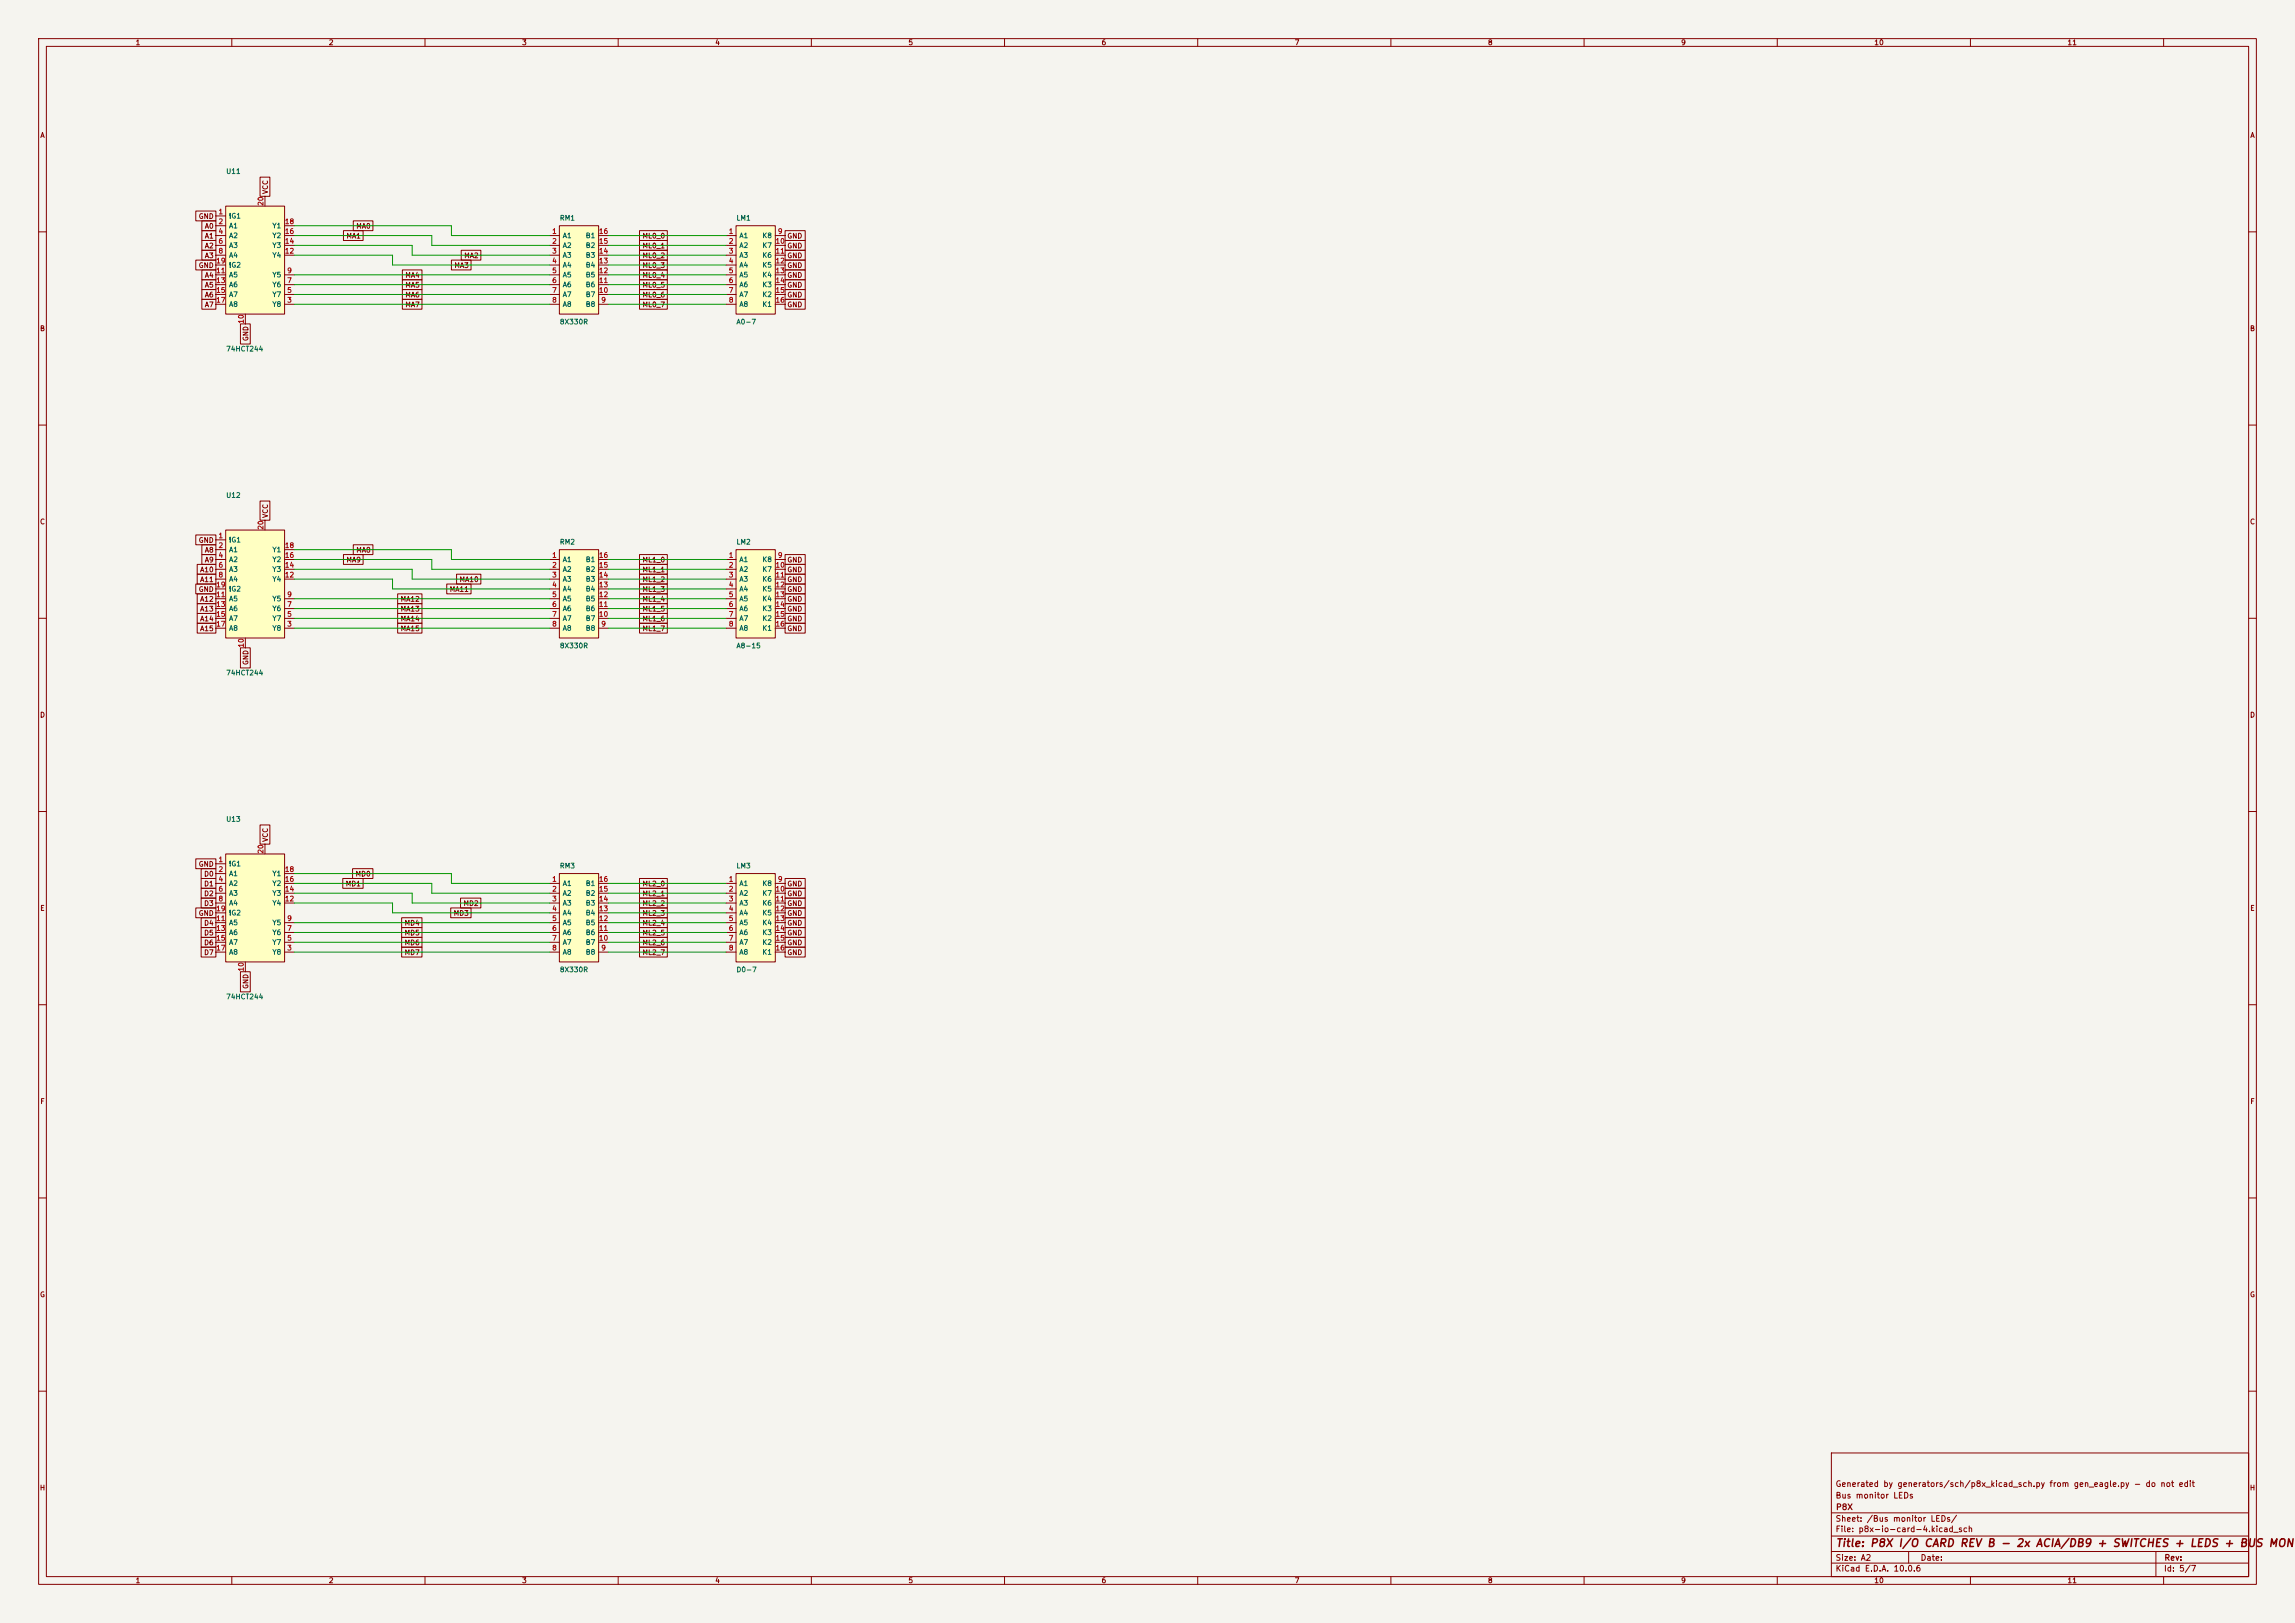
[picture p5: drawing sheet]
<svg xmlns="http://www.w3.org/2000/svg" width="594mm" height="420mm" viewBox="0 0 594 420" stroke-linecap="round" stroke-linejoin="round" font-family="sans-serif">
<defs><g id="words">
<text font-size="2" fill="#840000" x="475" y="400.8">Title: P8X I/O CARD REV B - 2x ACIA/DB9 + SWITCHES + LEDS + BUS MONIT</text>
<g font-size="1.5" fill="#840000">
<text x="475" y="388.1">Bus monitor LEDs</text>
<text x="475" y="385.1">Generated by generators/sch/p8x_kicad_sch.py from gen_eagle.py - do not edit</text>
<text x="475" y="394.1">Sheet: /Bus monitor LEDs/</text>
<text x="475.1" y="391.1">P8X</text>
<text x="475" y="396.8">File: p8x-io-card-4.kicad_sch</text>
<text x="475" y="407">KiCad E.D.A. 10.0.6</text>
<text x="475" y="404.2">Size: A2</text>
<text x="497" y="404.2">Date:</text>
<text x="560" y="407">Id: 5/7</text>
<text x="560.1" y="404.2">Rev:</text>
</g>
<g font-size="1.3" fill="#840000">
<text x="35" y="12">1</text>
<text x="85" y="12">2</text>
<text x="135" y="12">3</text>
<text x="185" y="12">4</text>
<text x="235" y="12">5</text>
<text x="285" y="12">6</text>
<text x="335" y="12">7</text>
<text x="385" y="12">8</text>
<text x="435" y="12">9</text>
<text x="485" y="12">10</text>
<text x="535" y="12">11</text>
<text x="10.3" y="36">A</text>
<text x="582.3" y="36">A</text>
<text x="69.6" y="50.4" transform="rotate(-90 69.6 50.4)">VCC</text>
<text x="51.3" y="56.9">GND</text>
<text x="52.9" y="59.5">A0</text>
<text x="92.1" y="59.5">MA0</text>
<text x="52.9" y="62">A1</text>
<text x="52.9" y="64.6">A2</text>
<text x="89.5" y="62">MA1</text>
<text x="166.2" y="62">ML0_0</text>
<text x="166.2" y="64.6">ML0_1</text>
<text x="203.6" y="62">GND</text>
<text x="203.6" y="64.6">GND</text>
<text x="51.3" y="69.6">GND</text>
<text x="52.9" y="67.1">A3</text>
<text x="117.5" y="69.6">MA3</text>
<text x="120" y="67.1">MA2</text>
<text x="166.2" y="69.6">ML0_3</text>
<text x="166.2" y="67.1">ML0_2</text>
<text x="203.6" y="67.1">GND</text>
<text x="203.6" y="69.6">GND</text>
<text x="52.9" y="72.2">A4</text>
<text x="52.9" y="74.7">A5</text>
<text x="52.9" y="77.3">A6</text>
<text x="104.8" y="77.3">MA6</text>
<text x="104.8" y="74.7">MA5</text>
<text x="104.8" y="72.2">MA4</text>
<text x="166.2" y="72.2">ML0_4</text>
<text x="166.2" y="74.7">ML0_5</text>
<text x="166.2" y="77.3">ML0_6</text>
<text x="203.6" y="72.2">GND</text>
<text x="203.6" y="74.7">GND</text>
<text x="203.6" y="77.3">GND</text>
<text x="52.9" y="79.8">A7</text>
<text x="104.8" y="79.8">MA7</text>
<text x="166.2" y="79.8">ML0_7</text>
<text x="203.6" y="79.8">GND</text>
<text x="10.2" y="86">B</text>
<text x="64.6" y="88.4" transform="rotate(-90 64.6 88.4)">GND</text>
<text x="582.2" y="86">B</text>
<text x="10.2" y="136">C</text>
<text x="69.6" y="134.2" transform="rotate(-90 69.6 134.2)">VCC</text>
<text x="582.2" y="136">C</text>
<text x="51.3" y="140.8">GND</text>
<text x="52.9" y="143.3">A8</text>
<text x="92.1" y="143.3">MA8</text>
<text x="51.7" y="148.4">A10</text>
<text x="52.9" y="145.8">A9</text>
<text x="89.5" y="145.8">MA9</text>
<text x="166.2" y="148.4">ML1_1</text>
<text x="166.2" y="145.8">ML1_0</text>
<text x="203.6" y="145.8">GND</text>
<text x="203.6" y="148.4">GND</text>
<text x="51.3" y="153.5">GND</text>
<text x="51.7" y="156">A12</text>
<text x="51.7" y="150.9">A11</text>
<text x="103.6" y="156">MA12</text>
<text x="116.3" y="153.5">MA11</text>
<text x="118.8" y="150.9">MA10</text>
<text x="166.2" y="150.9">ML1_2</text>
<text x="166.2" y="156">ML1_4</text>
<text x="166.2" y="153.5">ML1_3</text>
<text x="203.6" y="153.5">GND</text>
<text x="203.6" y="156">GND</text>
<text x="203.6" y="150.9">GND</text>
<text x="51.7" y="158.5">A13</text>
<text x="51.7" y="161.1">A14</text>
<text x="103.6" y="158.5">MA13</text>
<text x="103.6" y="161.1">MA14</text>
<text x="166.2" y="161.1">ML1_6</text>
<text x="166.2" y="158.5">ML1_5</text>
<text x="203.6" y="161.1">GND</text>
<text x="203.6" y="158.5">GND</text>
<text x="51.7" y="163.6">A15</text>
<text x="103.6" y="163.6">MA15</text>
<text x="166.2" y="163.6">ML1_7</text>
<text x="203.6" y="163.6">GND</text>
<text x="64.6" y="172.2" transform="rotate(-90 64.6 172.2)">GND</text>
<text x="10.2" y="186">D</text>
<text x="582.2" y="186">D</text>
<text x="69.6" y="218" transform="rotate(-90 69.6 218)">VCC</text>
<text x="51.3" y="224.6">GND</text>
<text x="52.7" y="227.1">D0</text>
<text x="91.9" y="227.1">MD0</text>
<text x="52.7" y="229.7">D1</text>
<text x="52.7" y="232.2">D2</text>
<text x="89.3" y="229.7">MD1</text>
<text x="166.2" y="229.7">ML2_0</text>
<text x="166.2" y="232.2">ML2_1</text>
<text x="203.6" y="232.2">GND</text>
<text x="203.6" y="229.7">GND</text>
<text x="10.3" y="236">E</text>
<text x="51.3" y="237.3">GND</text>
<text x="52.7" y="234.7">D3</text>
<text x="52.7" y="239.8">D4</text>
<text x="104.6" y="239.8">MD4</text>
<text x="117.3" y="237.3">MD3</text>
<text x="119.8" y="234.7">MD2</text>
<text x="166.2" y="237.3">ML2_3</text>
<text x="166.2" y="239.8">ML2_4</text>
<text x="166.2" y="234.7">ML2_2</text>
<text x="203.6" y="239.8">GND</text>
<text x="203.6" y="237.3">GND</text>
<text x="203.6" y="234.7">GND</text>
<text x="582.3" y="236">E</text>
<text x="52.7" y="242.4">D5</text>
<text x="52.7" y="244.9">D6</text>
<text x="104.6" y="244.9">MD6</text>
<text x="104.6" y="242.4">MD5</text>
<text x="166.2" y="242.4">ML2_5</text>
<text x="166.2" y="244.9">ML2_6</text>
<text x="203.6" y="244.9">GND</text>
<text x="203.6" y="242.4">GND</text>
<text x="52.7" y="247.4">D7</text>
<text x="104.6" y="247.4">MD7</text>
<text x="166.2" y="247.4">ML2_7</text>
<text x="203.6" y="247.4">GND</text>
<text x="64.6" y="256" transform="rotate(-90 64.6 256)">GND</text>
<text x="10.3" y="286">F</text>
<text x="582.3" y="286">F</text>
<text x="10.2" y="336">G</text>
<text x="582.2" y="336">G</text>
<text x="10.2" y="386">H</text>
<text x="582.2" y="386">H</text>
<text x="35" y="410">1</text>
<text x="85" y="410">2</text>
<text x="135" y="410">3</text>
<text x="185" y="410">4</text>
<text x="235" y="410">5</text>
<text x="285" y="410">6</text>
<text x="335" y="410">7</text>
<text x="385" y="410">8</text>
<text x="435" y="410">9</text>
<text x="485" y="410">10</text>
<text x="535" y="410">11</text>
</g>
<g font-size="1.3" fill="#006464">
<text x="58.4" y="45.3">U11</text>
<text x="59.2" y="56.8">!G1</text>
<text x="59.2" y="59.4">A1</text>
<text x="70.4" y="59.4">Y1</text>
<text x="144.8" y="57.4">RM1</text>
<text x="190.5" y="57.4">LM1</text>
<text x="59.2" y="61.9">A2</text>
<text x="59.2" y="64.5">A3</text>
<text x="70.4" y="64.5">Y3</text>
<text x="70.4" y="61.9">Y2</text>
<text x="145.5" y="61.9">A1</text>
<text x="145.5" y="64.5">A2</text>
<text x="151.5" y="64.5">B2</text>
<text x="151.5" y="61.9">B1</text>
<text x="191.2" y="61.9">A1</text>
<text x="191.2" y="64.5">A2</text>
<text x="197.2" y="61.9">K8</text>
<text x="197.2" y="64.5">K7</text>
<text x="59.2" y="67">A4</text>
<text x="59.2" y="69.5">!G2</text>
<text x="70.4" y="67">Y4</text>
<text x="145.5" y="67">A3</text>
<text x="145.5" y="69.5">A4</text>
<text x="151.5" y="69.5">B4</text>
<text x="151.5" y="67">B3</text>
<text x="191.2" y="67">A3</text>
<text x="191.2" y="69.5">A4</text>
<text x="197.2" y="67">K6</text>
<text x="197.2" y="69.5">K5</text>
<text x="59.2" y="72.1">A5</text>
<text x="59.2" y="74.6">A6</text>
<text x="59.2" y="77.2">A7</text>
<text x="70.4" y="77.2">Y7</text>
<text x="70.4" y="74.6">Y6</text>
<text x="70.4" y="72.1">Y5</text>
<text x="145.5" y="72.1">A5</text>
<text x="145.5" y="74.6">A6</text>
<text x="145.5" y="77.2">A7</text>
<text x="151.5" y="77.2">B7</text>
<text x="151.5" y="74.6">B6</text>
<text x="151.5" y="72.1">B5</text>
<text x="191.2" y="72.1">A5</text>
<text x="191.2" y="74.6">A6</text>
<text x="191.2" y="77.2">A7</text>
<text x="197.2" y="72.1">K4</text>
<text x="197.2" y="74.6">K3</text>
<text x="197.2" y="77.2">K2</text>
<text x="59.2" y="79.7">A8</text>
<text x="70.4" y="79.7">Y8</text>
<text x="145.5" y="79.7">A8</text>
<text x="151.5" y="79.7">B8</text>
<text x="191.2" y="79.7">A8</text>
<text x="197.2" y="79.7">K1</text>
<text x="144.8" y="84.2">8X330R</text>
<text x="190.5" y="84.2">A0-7</text>
<text x="58.4" y="91.2">74HCT244</text>
<text x="58.4" y="129.1">U12</text>
<text x="59.2" y="140.7">!G1</text>
<text x="59.2" y="143.2">A1</text>
<text x="70.4" y="143.2">Y1</text>
<text x="144.8" y="141.2">RM2</text>
<text x="190.5" y="141.2">LM2</text>
<text x="59.2" y="145.7">A2</text>
<text x="59.2" y="148.3">A3</text>
<text x="70.4" y="148.3">Y3</text>
<text x="70.4" y="145.7">Y2</text>
<text x="145.5" y="145.7">A1</text>
<text x="145.5" y="148.3">A2</text>
<text x="151.5" y="148.3">B2</text>
<text x="151.5" y="145.7">B1</text>
<text x="191.2" y="145.7">A1</text>
<text x="191.2" y="148.3">A2</text>
<text x="197.2" y="145.7">K8</text>
<text x="197.2" y="148.3">K7</text>
<text x="59.2" y="150.8">A4</text>
<text x="59.2" y="155.9">A5</text>
<text x="59.2" y="153.4">!G2</text>
<text x="70.4" y="155.9">Y5</text>
<text x="70.4" y="150.8">Y4</text>
<text x="145.5" y="150.8">A3</text>
<text x="145.5" y="153.4">A4</text>
<text x="145.5" y="155.9">A5</text>
<text x="151.5" y="155.9">B5</text>
<text x="151.5" y="153.4">B4</text>
<text x="151.5" y="150.8">B3</text>
<text x="191.2" y="150.8">A3</text>
<text x="191.2" y="153.4">A4</text>
<text x="191.2" y="155.9">A5</text>
<text x="197.2" y="150.8">K6</text>
<text x="197.2" y="153.4">K5</text>
<text x="197.2" y="155.9">K4</text>
<text x="59.2" y="158.4">A6</text>
<text x="59.2" y="161">A7</text>
<text x="70.4" y="161">Y7</text>
<text x="70.4" y="158.4">Y6</text>
<text x="145.5" y="158.4">A6</text>
<text x="145.5" y="161">A7</text>
<text x="151.5" y="161">B7</text>
<text x="151.5" y="158.4">B6</text>
<text x="191.2" y="158.4">A6</text>
<text x="191.2" y="161">A7</text>
<text x="197.2" y="158.4">K3</text>
<text x="197.2" y="161">K2</text>
<text x="59.2" y="163.5">A8</text>
<text x="70.4" y="163.5">Y8</text>
<text x="145.5" y="163.5">A8</text>
<text x="151.5" y="163.5">B8</text>
<text x="191.2" y="163.5">A8</text>
<text x="197.2" y="163.5">K1</text>
<text x="144.8" y="168.1">8X330R</text>
<text x="190.5" y="168.1">A8-15</text>
<text x="58.4" y="175.1">74HCT244</text>
<text x="58.4" y="212.9">U13</text>
<text x="59.2" y="224.5">!G1</text>
<text x="59.2" y="227">A1</text>
<text x="70.4" y="227">Y1</text>
<text x="144.8" y="225">RM3</text>
<text x="190.5" y="225">LM3</text>
<text x="59.2" y="229.6">A2</text>
<text x="59.2" y="232.1">A3</text>
<text x="70.4" y="232.1">Y3</text>
<text x="70.4" y="229.6">Y2</text>
<text x="145.5" y="229.6">A1</text>
<text x="145.5" y="232.1">A2</text>
<text x="151.5" y="232.1">B2</text>
<text x="151.5" y="229.6">B1</text>
<text x="191.2" y="229.6">A1</text>
<text x="191.2" y="232.1">A2</text>
<text x="197.2" y="229.6">K8</text>
<text x="197.2" y="232.1">K7</text>
<text x="59.2" y="234.6">A4</text>
<text x="59.2" y="239.7">A5</text>
<text x="59.2" y="237.2">!G2</text>
<text x="70.4" y="239.7">Y5</text>
<text x="70.4" y="234.6">Y4</text>
<text x="145.5" y="234.6">A3</text>
<text x="145.5" y="237.2">A4</text>
<text x="145.5" y="239.7">A5</text>
<text x="151.5" y="239.7">B5</text>
<text x="151.5" y="237.2">B4</text>
<text x="151.5" y="234.6">B3</text>
<text x="191.2" y="234.6">A3</text>
<text x="191.2" y="237.2">A4</text>
<text x="191.2" y="239.7">A5</text>
<text x="197.2" y="234.6">K6</text>
<text x="197.2" y="237.2">K5</text>
<text x="197.2" y="239.7">K4</text>
<text x="59.2" y="242.3">A6</text>
<text x="59.2" y="244.8">A7</text>
<text x="70.4" y="244.8">Y7</text>
<text x="70.4" y="242.3">Y6</text>
<text x="145.5" y="242.3">A6</text>
<text x="145.5" y="244.8">A7</text>
<text x="151.5" y="244.8">B7</text>
<text x="151.5" y="242.3">B6</text>
<text x="191.2" y="242.3">A6</text>
<text x="191.2" y="244.8">A7</text>
<text x="197.2" y="242.3">K3</text>
<text x="197.2" y="244.8">K2</text>
<text x="59.2" y="247.3">A8</text>
<text x="70.4" y="247.3">Y8</text>
<text x="144.8" y="251.9">8X330R</text>
<text x="145.5" y="247.3">A8</text>
<text x="151.5" y="247.3">B8</text>
<text x="190.5" y="251.9">D0-7</text>
<text x="191.2" y="247.3">A8</text>
<text x="197.2" y="247.3">K1</text>
<text x="58.4" y="258.9">74HCT244</text>
</g>
<g font-size="1.3" fill="#a90000">
<text x="68.4" y="53.4" transform="rotate(-90 68.4 53.4)">20</text>
<text x="56.4" y="55.7">1</text>
<text x="56.4" y="58.3">2</text>
<text x="73.6" y="58.3">18</text>
<text x="56.4" y="60.8">4</text>
<text x="56.4" y="63.4">6</text>
<text x="56.4" y="65.9">8</text>
<text x="73.6" y="65.9">12</text>
<text x="73.6" y="63.4">14</text>
<text x="73.6" y="60.8">16</text>
<text x="142.8" y="60.8">1</text>
<text x="142.8" y="63.4">2</text>
<text x="142.8" y="65.9">3</text>
<text x="154.9" y="65.9">14</text>
<text x="154.9" y="63.4">15</text>
<text x="154.9" y="60.8">16</text>
<text x="188.5" y="60.8">1</text>
<text x="188.5" y="63.4">2</text>
<text x="188.5" y="65.9">3</text>
<text x="200.6" y="63.4">10</text>
<text x="200.6" y="65.9">11</text>
<text x="201.2" y="60.8">9</text>
<text x="55.8" y="71">11</text>
<text x="55.8" y="68.4">19</text>
<text x="74.2" y="71">9</text>
<text x="142.8" y="68.4">4</text>
<text x="142.8" y="71">5</text>
<text x="154.9" y="71">12</text>
<text x="154.9" y="68.4">13</text>
<text x="188.5" y="68.4">4</text>
<text x="188.5" y="71">5</text>
<text x="200.6" y="68.4">12</text>
<text x="200.6" y="71">13</text>
<text x="55.8" y="73.5">13</text>
<text x="55.8" y="76.1">15</text>
<text x="74.2" y="76.1">5</text>
<text x="74.2" y="73.5">7</text>
<text x="142.8" y="73.5">6</text>
<text x="142.8" y="76.1">7</text>
<text x="154.9" y="76.1">10</text>
<text x="154.9" y="73.5">11</text>
<text x="188.5" y="73.5">6</text>
<text x="188.5" y="76.1">7</text>
<text x="200.6" y="73.5">14</text>
<text x="200.6" y="76.1">15</text>
<text x="55.8" y="78.6">17</text>
<text x="63.4" y="83.9" transform="rotate(-90 63.4 83.9)">10</text>
<text x="74.2" y="78.6">3</text>
<text x="142.8" y="78.6">8</text>
<text x="155.5" y="78.6">9</text>
<text x="188.5" y="78.6">8</text>
<text x="200.6" y="78.6">16</text>
<text x="68.4" y="137.2" transform="rotate(-90 68.4 137.2)">20</text>
<text x="56.4" y="139.6">1</text>
<text x="56.4" y="142.1">2</text>
<text x="73.6" y="142.1">18</text>
<text x="56.4" y="144.6">4</text>
<text x="56.4" y="147.2">6</text>
<text x="56.4" y="149.7">8</text>
<text x="73.6" y="149.7">12</text>
<text x="73.6" y="147.2">14</text>
<text x="73.6" y="144.6">16</text>
<text x="142.8" y="144.6">1</text>
<text x="142.8" y="147.2">2</text>
<text x="142.8" y="149.7">3</text>
<text x="154.9" y="149.7">14</text>
<text x="154.9" y="147.2">15</text>
<text x="154.9" y="144.6">16</text>
<text x="188.5" y="144.6">1</text>
<text x="188.5" y="147.2">2</text>
<text x="188.5" y="149.7">3</text>
<text x="200.6" y="147.2">10</text>
<text x="200.6" y="149.7">11</text>
<text x="201.2" y="144.6">9</text>
<text x="55.8" y="154.8">11</text>
<text x="55.8" y="152.3">19</text>
<text x="74.2" y="154.8">9</text>
<text x="142.8" y="152.3">4</text>
<text x="142.8" y="154.8">5</text>
<text x="154.9" y="154.8">12</text>
<text x="154.9" y="152.3">13</text>
<text x="188.5" y="152.3">4</text>
<text x="188.5" y="154.8">5</text>
<text x="200.6" y="152.3">12</text>
<text x="200.6" y="154.8">13</text>
<text x="55.8" y="157.3">13</text>
<text x="55.8" y="159.9">15</text>
<text x="74.2" y="159.9">5</text>
<text x="74.2" y="157.3">7</text>
<text x="142.8" y="157.3">6</text>
<text x="142.8" y="159.9">7</text>
<text x="154.9" y="159.9">10</text>
<text x="154.9" y="157.3">11</text>
<text x="188.5" y="157.3">6</text>
<text x="188.5" y="159.9">7</text>
<text x="200.6" y="157.3">14</text>
<text x="200.6" y="159.9">15</text>
<text x="55.8" y="162.4">17</text>
<text x="63.4" y="167.7" transform="rotate(-90 63.4 167.7)">10</text>
<text x="74.2" y="162.4">3</text>
<text x="142.8" y="162.4">8</text>
<text x="155.5" y="162.4">9</text>
<text x="188.5" y="162.4">8</text>
<text x="200.6" y="162.4">16</text>
<text x="68.4" y="221" transform="rotate(-90 68.4 221)">20</text>
<text x="56.4" y="223.4">1</text>
<text x="56.4" y="225.9">2</text>
<text x="73.6" y="225.9">18</text>
<text x="56.4" y="228.5">4</text>
<text x="56.4" y="231">6</text>
<text x="56.4" y="233.5">8</text>
<text x="73.6" y="233.5">12</text>
<text x="73.6" y="231">14</text>
<text x="73.6" y="228.5">16</text>
<text x="142.8" y="228.5">1</text>
<text x="142.8" y="231">2</text>
<text x="142.8" y="233.5">3</text>
<text x="154.9" y="233.5">14</text>
<text x="154.9" y="231">15</text>
<text x="154.9" y="228.5">16</text>
<text x="188.5" y="228.5">1</text>
<text x="188.5" y="231">2</text>
<text x="188.5" y="233.5">3</text>
<text x="200.6" y="231">10</text>
<text x="200.6" y="233.5">11</text>
<text x="201.2" y="228.5">9</text>
<text x="55.8" y="238.6">11</text>
<text x="55.8" y="236.1">19</text>
<text x="74.2" y="238.6">9</text>
<text x="142.8" y="236.1">4</text>
<text x="142.8" y="238.6">5</text>
<text x="154.9" y="238.6">12</text>
<text x="154.9" y="236.1">13</text>
<text x="188.5" y="236.1">4</text>
<text x="188.5" y="238.6">5</text>
<text x="200.6" y="236.1">12</text>
<text x="200.6" y="238.6">13</text>
<text x="55.8" y="241.2">13</text>
<text x="55.8" y="243.7">15</text>
<text x="74.2" y="243.7">5</text>
<text x="74.2" y="241.2">7</text>
<text x="142.8" y="241.2">6</text>
<text x="142.8" y="243.7">7</text>
<text x="154.9" y="243.7">10</text>
<text x="154.9" y="241.2">11</text>
<text x="188.5" y="241.2">6</text>
<text x="188.5" y="243.7">7</text>
<text x="200.6" y="241.2">14</text>
<text x="200.6" y="243.7">15</text>
<text x="55.8" y="246.2">17</text>
<text x="63.4" y="251.5" transform="rotate(-90 63.4 251.5)">10</text>
<text x="74.2" y="246.2">3</text>
<text x="142.8" y="246.2">8</text>
<text x="155.5" y="246.2">9</text>
<text x="188.5" y="246.2">8</text>
<text x="200.6" y="246.2">16</text>
</g>
</g></defs>
<path d="M0 0h594v420h-594z" fill="#f5f4ef" stroke="#f5f4ef" stroke-width=".26"/>
<g fill="none" stroke="#840000" stroke-width=".26">
<path d="M10 10h574v400h-574zM12 12h570v396h-570zM60 10v2M110 10v2M160 10v2M210 10v2M260 10v2M310 10v2M360 10v2M410 10v2M460 10v2M510 10v2"/>
<path d="M560 10v2M10 60h2M582 60h2M10 110h2M582 110h2M10 160h2M582 160h2M10 210h2M582 210h2M10 260h2M582 260h2M10 310h2"/>
<path d="M582 310h2M10 360h2M474 376h108v32h-108zM582 360h2M474 397.5h108M474 391.5h108M60 408v2M110 408v2M160 408v2M210 408v2M260 408v2M310 408v2"/>
<path d="M360 408v2M410 408v2M460 408v2M474 404.5h108M474 401.5h108M494 401.5v3M510 408v2M558 401.5v6.5M560 408v2"/>
</g>
<path d="M58.4 221h15.3v27.9h-15.3z" fill="#ffffc2"/>
<g fill="none" stroke="#840000" stroke-width=".26">
<path d="M68.6 218.4v2.6M55.9 223.5h2.5M55.9 226.1h2.5M55.9 228.6h2.5M55.9 231.1h2.5M55.9 233.7h2.5M55.9 238.8h2.5M55.9 236.2h2.5M58.4 221h15.3v27.9h-15.3zM73.7 226.1h2.5M73.7 228.6h2.5M73.7 231.1h2.5"/>
<path d="M73.7 233.7h2.5M73.7 238.8h2.5M55.9 246.4h2.5M55.9 243.8h2.5M55.9 241.3h2.5M63.5 248.9v2.6M73.7 246.4h2.5M73.7 243.8h2.5M73.7 241.3h2.5"/>
</g>
<path d="M190.5 142.2h10.2v22.9h-10.2z" fill="#ffffc2"/>
<g fill="none" stroke="#840000" stroke-width=".26">
<path d="M188 144.8h2.5M188 147.3h2.5M188 149.9h2.5M188 152.4h2.5M188 154.9h2.5M188 157.5h2.5M190.5 142.2h10.2v22.9h-10.2zM200.7 144.8h2.5M200.7 147.3h2.5M200.7 149.9h2.5M200.7 152.4h2.5M200.7 154.9h2.5"/>
<path d="M200.7 157.5h2.5M188 160h2.5M188 162.6h2.5M200.7 160h2.5M200.7 162.6h2.5"/>
</g>
<path d="M144.8 142.2h10.1v22.9h-10.1z" fill="#ffffc2"/>
<g fill="none" stroke="#840000" stroke-width=".26">
<path d="M142.2 144.8h2.6M142.2 147.3h2.6M142.2 149.9h2.6M142.2 152.4h2.6M142.2 154.9h2.6M142.2 157.5h2.6M144.8 142.2h10.1v22.9h-10.1zM154.9 144.8h2.6M154.9 147.3h2.6M154.9 149.9h2.6M154.9 152.4h2.6M154.9 154.9h2.6"/>
<path d="M154.9 157.5h2.6M142.2 160h2.6M142.2 162.6h2.6M154.9 160h2.6M154.9 162.6h2.6"/>
</g>
<path d="M190.5 226.1h10.2v22.8h-10.2z" fill="#ffffc2"/>
<g fill="none" stroke="#840000" stroke-width=".26">
<path d="M188 228.6h2.5M188 231.1h2.5M188 233.7h2.5M188 236.2h2.5M188 238.8h2.5M190.5 226.1h10.2v22.8h-10.2zM200.7 228.6h2.5M200.7 231.1h2.5M200.7 233.7h2.5M200.7 236.2h2.5M200.7 238.8h2.5M188 241.3h2.5"/>
<path d="M188 243.8h2.5M188 246.4h2.5M200.7 241.3h2.5M200.7 243.8h2.5M200.7 246.4h2.5"/>
</g>
<path d="M144.8 226.1h10.1v22.8h-10.1z" fill="#ffffc2"/>
<g fill="none" stroke="#840000" stroke-width=".26">
<path d="M142.2 228.6h2.6M142.2 231.1h2.6M142.2 233.7h2.6M142.2 236.2h2.6M142.2 238.8h2.6M144.8 226.1h10.1v22.8h-10.1zM154.9 228.6h2.6M154.9 231.1h2.6M154.9 233.7h2.6M154.9 236.2h2.6M154.9 238.8h2.6M142.2 241.3h2.6"/>
<path d="M142.2 243.8h2.6M142.2 246.4h2.6M154.9 241.3h2.6M154.9 243.8h2.6M154.9 246.4h2.6"/>
</g>
<path d="M190.5 58.4h10.2v22.9h-10.2z" fill="#ffffc2"/>
<g fill="none" stroke="#840000" stroke-width=".26">
<path d="M190.5 58.4h10.2v22.9h-10.2zM188 61h2.5M188 63.5h2.5M188 66h2.5M188 68.6h2.5M188 71.1h2.5M188 73.7h2.5M188 76.2h2.5M188 78.7h2.5M200.7 61h2.5M200.7 63.5h2.5M200.7 66h2.5"/>
<path d="M200.7 68.6h2.5M200.7 71.1h2.5M200.7 73.7h2.5M200.7 76.2h2.5M200.7 78.7h2.5"/>
</g>
<path d="M144.8 58.4h10.1v22.9h-10.1z" fill="#ffffc2"/>
<g fill="none" stroke="#840000" stroke-width=".26">
<path d="M144.8 58.4h10.1v22.9h-10.1zM142.2 61h2.6M142.2 63.5h2.6M142.2 66h2.6M142.2 68.6h2.6M142.2 71.1h2.6M142.2 73.7h2.6M142.2 76.2h2.6M142.2 78.7h2.6M154.9 61h2.6M154.9 63.5h2.6M154.9 66h2.6"/>
<path d="M154.9 68.6h2.6M154.9 71.1h2.6M154.9 73.7h2.6M154.9 76.2h2.6M154.9 78.7h2.6"/>
</g>
<path d="M58.4 137.2h15.3v27.9h-15.3z" fill="#ffffc2"/>
<g fill="none" stroke="#840000" stroke-width=".26">
<path d="M55.9 139.7h2.5M58.4 137.2h15.3v27.9h-15.3zM68.6 134.6v2.6M55.9 142.2h2.5M55.9 144.8h2.5M55.9 147.3h2.5M55.9 157.5h2.5M55.9 149.9h2.5M55.9 154.9h2.5M55.9 152.4h2.5M73.7 142.2h2.5M73.7 144.8h2.5"/>
<path d="M73.7 147.3h2.5M73.7 157.5h2.5M73.7 149.9h2.5M73.7 154.9h2.5M55.9 162.6h2.5M55.9 160h2.5M63.5 165.1v2.5M73.7 162.6h2.5M73.7 160h2.5"/>
</g>
<path d="M58.4 53.3h15.3v28h-15.3z" fill="#ffffc2"/>
<g fill="none" stroke="#840000" stroke-width=".26">
<path d="M50.7 54.6h5.2v2.6h-5.2zM52.2 57.1h3.7v2.6h-3.7zM52.2 59.7h3.7v2.5h-3.7zM55.9 55.9h2.5M55.9 58.4h2.5M58.4 53.3h15.3v28h-15.3zM67.3 45.8h2.6v5h-2.6zM68.6 50.8v2.5M73.7 58.4h2.5M88.9 59.7h5.1v2.5h-5.1zM91.4 57.1h5.1v2.6h-5.1zM165.5 59.7h7.2v2.5h-7.2z"/>
<path d="M203.2 59.7h5.2v2.5h-5.2zM50.7 67.3h5.2v2.6h-5.2zM52.2 64.8h3.7v2.5h-3.7zM52.2 69.8h3.7v2.6h-3.7zM52.2 72.4h3.7v2.5h-3.7zM52.2 74.9h3.7v2.6h-3.7zM52.2 77.5h3.7v2.5h-3.7zM52.2 62.2h3.7v2.6h-3.7zM55.9 78.7h2.5M55.9 61h2.5M55.9 76.2h2.5M55.9 63.5h2.5"/>
<path d="M55.9 73.7h2.5M55.9 66h2.5M55.9 71.1h2.5M55.9 68.6h2.5M73.7 78.7h2.5M73.7 61h2.5M73.7 76.2h2.5M73.7 63.5h2.5M73.7 73.7h2.5M73.7 66h2.5M73.7 71.1h2.5M104.1 77.5h5.1v2.5h-5.1z"/>
<path d="M104.1 74.9h5.1v2.6h-5.1zM104.1 72.4h5.1v2.5h-5.1zM104.1 69.8h5.1v2.6h-5.1zM116.8 67.3h5.1v2.6h-5.1zM119.4 64.8h5.1v2.5h-5.1zM165.5 77.5h7.2v2.5h-7.2zM165.5 67.3h7.2v2.6h-7.2zM165.5 69.8h7.2v2.6h-7.2zM165.5 72.4h7.2v2.5h-7.2zM165.5 74.9h7.2v2.6h-7.2zM165.5 62.2h7.2v2.6h-7.2zM165.5 64.8h7.2v2.5h-7.2z"/>
<path d="M203.2 69.8h5.2v2.6h-5.2zM203.2 72.4h5.2v2.5h-5.2zM203.2 74.9h5.2v2.6h-5.2zM203.2 77.5h5.2v2.5h-5.2zM203.2 64.8h5.2v2.5h-5.2zM203.2 67.3h5.2v2.6h-5.2zM203.2 62.2h5.2v2.6h-5.2zM62.2 83.8h2.6v5.2h-2.6zM63.5 81.3v2.5M50.7 138.4h5.2v2.6h-5.2zM67.3 129.7h2.6v4.9h-2.6zM50.7 151.1h5.2v2.6h-5.2z"/>
<path d="M51 153.7h4.9v2.5h-4.9zM51 156.2h4.9v2.6h-4.9zM51 148.6h4.9v2.5h-4.9zM51 146h4.9v2.6h-4.9zM51 158.7h4.9v2.6h-4.9zM52.2 141h3.7v2.5h-3.7zM52.2 143.5h3.7v2.6h-3.7zM88.9 143.5h5.1v2.6h-5.1zM91.4 141h5.1v2.5h-5.1zM102.9 156.2h6.3v2.6h-6.3zM102.9 158.7h6.3v2.6h-6.3zM102.9 153.7h6.3v2.5h-6.3z"/>
<path d="M115.6 151.1h6.3v2.6h-6.3zM118.2 148.6h6.3v2.5h-6.3zM165.5 148.6h7.2v2.5h-7.2zM165.5 146h7.2v2.6h-7.2zM165.5 143.5h7.2v2.6h-7.2zM165.5 158.7h7.2v2.6h-7.2zM165.5 156.2h7.2v2.6h-7.2zM165.5 153.7h7.2v2.5h-7.2zM165.5 151.1h7.2v2.6h-7.2zM203.2 151.1h5.2v2.6h-5.2zM203.2 158.7h5.2v2.6h-5.2zM203.2 156.2h5.2v2.6h-5.2z"/>
<path d="M203.2 153.7h5.2v2.5h-5.2zM203.2 143.5h5.2v2.6h-5.2zM203.2 148.6h5.2v2.5h-5.2zM203.2 146h5.2v2.6h-5.2zM51 161.3h4.9v2.5h-4.9zM62.2 167.6h2.6v5.2h-2.6zM102.9 161.3h6.3v2.5h-6.3zM165.5 161.3h7.2v2.5h-7.2zM203.2 161.3h5.2v2.5h-5.2zM67.3 213.5h2.6v4.9h-2.6zM50.7 222.2h5.2v2.6h-5.2zM50.7 234.9h5.2v2.6h-5.2z"/>
<path d="M52.1 232.4h3.8v2.6h-3.8zM52.1 237.5h3.8v2.5h-3.8zM52.1 224.8h3.8v2.5h-3.8zM52.1 227.3h3.8v2.6h-3.8zM52.1 229.9h3.8v2.5h-3.8zM88.7 227.3h5.3v2.6h-5.3zM91.3 224.8h5.2v2.5h-5.2zM104 237.5h5.2v2.5h-5.2zM116.7 234.9h5.2v2.6h-5.2zM119.2 232.4h5.3v2.6h-5.3zM165.5 227.3h7.2v2.6h-7.2zM165.5 234.9h7.2v2.6h-7.2z"/>
<path d="M165.5 237.5h7.2v2.5h-7.2zM165.5 229.9h7.2v2.5h-7.2zM165.5 232.4h7.2v2.6h-7.2zM203.2 237.5h5.2v2.5h-5.2zM203.2 229.9h5.2v2.5h-5.2zM203.2 227.3h5.2v2.6h-5.2zM203.2 234.9h5.2v2.6h-5.2zM203.2 232.4h5.2v2.6h-5.2zM52.1 240h3.8v2.6h-3.8zM52.1 242.6h3.8v2.5h-3.8zM52.1 245.1h3.8v2.6h-3.8zM62.2 251.5h2.6v5.2h-2.6z"/>
<path d="M104 245.1h5.2v2.6h-5.2zM104 242.6h5.2v2.5h-5.2zM104 240h5.2v2.6h-5.2zM165.5 245.1h7.2v2.6h-7.2zM165.5 240h7.2v2.6h-7.2zM165.5 242.6h7.2v2.5h-7.2zM203.2 242.6h5.2v2.5h-5.2zM203.2 240h5.2v2.6h-5.2zM203.2 245.1h5.2v2.6h-5.2z"/>
</g>
<g fill="none" stroke="#009600" stroke-width=".26">
<path d="M76.2 58.4h40.6v2.6h25.4M76.2 63.5h30.5v2.5h35.5M76.2 61h35.6v2.5h30.4M76.2 73.7h66M76.2 66h25.4v2.6h40.6M76.2 78.7h66M76.2 76.2h66M76.2 71.1h66M157.5 61h30.5M157.5 73.7h30.5M157.5 63.5h30.5M157.5 66h30.5"/>
<path d="M157.5 68.6h30.5M157.5 78.7h30.5M157.5 76.2h30.5M157.5 71.1h30.5M76.2 147.3h30.5v2.6h35.5M76.2 144.8h35.6v2.5h30.4M76.2 142.2h40.6v2.6h25.4M76.2 149.9h25.4v2.5h40.6M76.2 154.9h66M76.2 157.5h66M157.5 149.9h30.5M157.5 152.4h30.5"/>
<path d="M157.5 147.3h30.5M157.5 144.8h30.5M157.5 154.9h30.5M157.5 157.5h30.5M76.2 162.6h66M76.2 160h66M157.5 162.6h30.5M157.5 160h30.5M76.2 238.8h66M76.2 233.7h25.4v2.5h40.6M76.2 231.1h30.5v2.6h35.5M76.2 228.6h35.6v2.5h30.4"/>
<path d="M76.2 226.1h40.6v2.5h25.4M157.5 238.8h30.5M157.5 236.2h30.5M157.5 233.7h30.5M157.5 231.1h30.5M157.5 228.6h30.5M76.2 243.8h66M76.2 246.4h66M76.2 241.3h66M157.5 243.8h30.5M157.5 246.4h30.5M157.5 241.3h30.5"/>
</g>
<use href="#words"/>
</svg>
